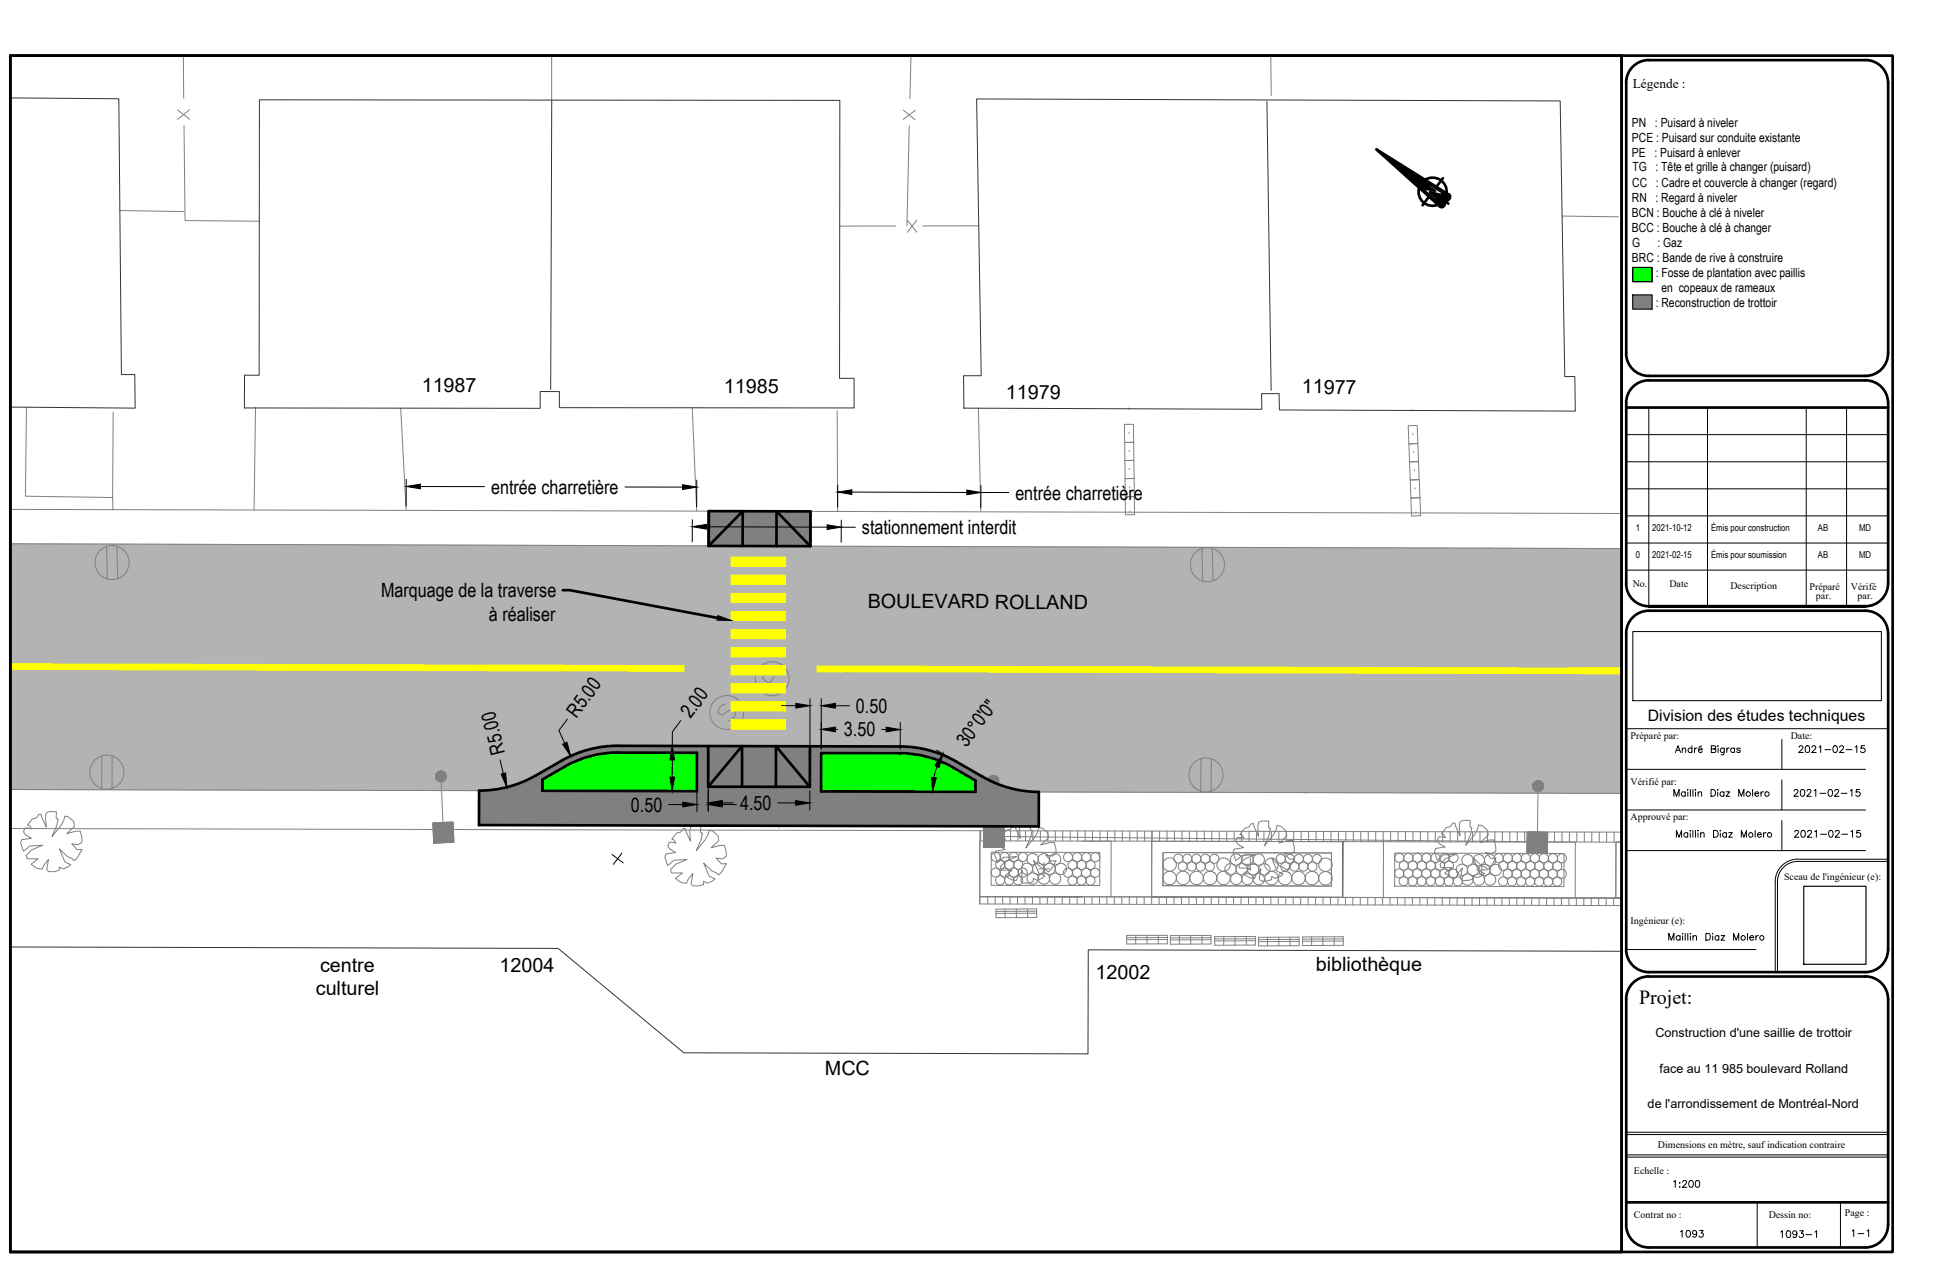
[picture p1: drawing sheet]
<svg xmlns="http://www.w3.org/2000/svg" width="432mm" height="279mm" viewBox="0 0 432 279" stroke-linecap="round" stroke-linejoin="round" font-family="sans-serif">
<defs><g id="words">
<text font-size="7.1" fill="#808080" x="158" y="160.9">S</text>
<text font-size="4.9" x="409.2" y="275.2">1-1</text>
<g font-size="4.4">
<text x="93.4" y="86.8">11987</text>
<text x="160.3" y="87">11985</text>
<text x="222.8" y="88.3">11979</text>
<text x="288.3" y="87.1">11977</text>
<text x="108.7" y="109.3">entrée charretière</text>
<text x="224.8" y="110.6">entrée charretière</text>
<text x="190.9" y="118.3">stationnement interdit</text>
<text x="84.4" y="132.2">Marquage de la traverse</text>
<text x="108.3" y="137.4">à réaliser</text>
<text x="192.2" y="134.5">BOULEVARD ROLLAND</text>
<text x="127.6" y="159.1" transform="rotate(-53 127.6 159.1)">R5.00</text>
<text x="152.9" y="159.3" transform="rotate(-53 152.9 159.3)">2.00</text>
<text x="189.5" y="157.8">0.50</text>
<text x="111.9" y="166.6" transform="rotate(-104 111.9 166.6)">R5.00</text>
<text x="186.9" y="163">3.50</text>
<text x="214" y="165.6" transform="rotate(-53 214 165.6)">30°0'0&quot;</text>
<text x="139.7" y="179.7">0.50</text>
<text x="163.9" y="179.3">4.50</text>
<text x="396.2" y="177.4">2021-02-15</text>
<text x="396.5" y="186.6">2021-02-15</text>
<text x="70.9" y="215.1">centre</text>
<text x="110.6" y="215.1">12004</text>
<text x="291.4" y="214.9">bibliothèque</text>
<text x="69.9" y="220.3">culturel</text>
<text x="242.6" y="216.7">12002</text>
<text x="362.9" y="222.4">Projet:</text>
<text x="182.7" y="238">MCC</text>
<text x="371.1" y="275.2">1093</text>
<text x="393.3" y="275.2">1093-1</text>
</g>
<text font-size="3.5" x="364.9" y="159.7">Division des études techniques</text>
<text font-size="3" x="361.5" y="19.5">Légende :</text>
<g font-size="2.8">
<text x="361.4" y="28.1">PN : Puisard à niveler</text>
<text x="361.4" y="31.5">PCE : Puisard sur conduite existante</text>
<text x="361.4" y="34.8">PE : Puisard à enlever</text>
<text x="361.4" y="41.3">CC : Cadre et couvercle à changer (regard)</text>
<text x="361.5" y="37.9">TG : Tête et grille à changer (puisard)</text>
<text x="361.4" y="44.6">RN : Regard à niveler</text>
<text x="361.4" y="48">BCN : Bouche à clé à niveler</text>
<text x="361.4" y="51.3">BCC : Bouche à clé à changer</text>
<text x="361.4" y="58">BRC : Bande de rive à construire</text>
<text x="361.4" y="54.7">G</text>
<text x="367" y="54.7">: Gaz</text>
<text x="366.6" y="61.3">: Fosse de plantation avec paillis</text>
<text x="367.9" y="64.7">en copeaux de rameaux</text>
<text x="366.6" y="68">: Reconstruction de trottoir</text>
<text x="366.6" y="229.7">Construction d'une saillie de trottoir</text>
<text x="367.5" y="237.5">face au 11 985 boulevard Rolland</text>
<text x="364.8" y="245.4">de l'arrondissement de Montréal-Nord</text>
</g>
<g font-size="2.2">
<text x="361.5" y="129.9">No.</text>
<text x="369.7" y="129.9">Date</text>
<text x="383.2" y="130.5">Description</text>
<text x="400.7" y="130.7">Préparé</text>
<text x="409.9" y="130.7">Vérifé</text>
<text x="402.1" y="132.7">par.</text>
<text x="411.3" y="132.7">par.</text>
<text x="361.1" y="163.7">Préparé par:</text>
<text x="396.5" y="163.7">Date:</text>
<text x="361.1" y="173.9">Vérifié par:</text>
<text x="361.1" y="181.6">Approuvé par:</text>
<text x="395.1" y="194.9">Sceau de l'ingénieur (e):</text>
<text x="361.1" y="204.6">Ingénieur (e):</text>
<text x="367.1" y="254.3">Dimensions en mètre, sauf indication contraire</text>
<text x="361.8" y="259.8">Echelle :</text>
<text x="361.8" y="269.7">Contrat no :</text>
<text x="391.6" y="269.7">Dessin no:</text>
<text x="408.5" y="269.3">Page :</text>
</g>
<g font-size="2.1">
<text x="362.3" y="117.5">1</text>
<text x="365.9" y="117.5">2021-10-12</text>
<text x="378.9" y="117.5">Émis pour construction</text>
<text x="402.5" y="117.5">AB</text>
<text x="411.7" y="117.5">MD</text>
<text x="362.3" y="123.5">0</text>
<text x="365.9" y="123.5">2021-02-15</text>
<text x="378.9" y="123.5">Émis pour soumission</text>
<text x="402.5" y="123.5">AB</text>
<text x="411.7" y="123.5">MD</text>
</g>
</g></defs>
<g fill="#b3b3b3" stroke="#b3b3b3" stroke-width=".22">
<path d="M2.3 120.4l144.6 .4-144.6 30.8z"/>
<path d="M270.8 121.2h18.4l-59.2 54.1z"/>
<path d="M289.2 121.2l40.6 .2-40.8 54.1z"/>
<path d="M2.3 174.8l103.8 .2 40.8-54.2zM2.3 151.6l144.6-30.8-144.6 54z"/>
<path d="M146.9 120.8l-40.8 54.2 42.3-54.2zM148.4 120.8l-40.9 54.2h-1.4z"/>
<path d="M148.4 120.8l-40.9 54.2 42.2-54.2zM149.7 120.8l-40.7 54.1-1.5 .1z"/>
<path d="M149.7 120.8l-40.7 54.1 42-54.1zM151 120.8l-40.6 53.9-1.4 .2z"/>
<path d="M151 120.8l-40.6 53.9 41.8-53.9zM152.2 120.8l-40.4 53.6-1.4 .3z"/>
<path d="M152.2 120.8l-40.4 53.6 41.5-53.6zM153.3 120.8l-40 53.2-1.5 .4z"/>
<path d="M153.3 120.8l-40 53.2 41.1-53.2zM154.4 120.8l-39.8 52.7-1.3 .5z"/>
<path d="M154.4 120.8l-39.8 52.7 40.7-52.7zM155.3 120.8l-39.3 52.2-1.4 .5z"/>
<path d="M155.3 120.8l-39.3 52.2 40.2-52.1zM156.2 120.9l-38.9 51.5-1.3 .6z"/>
<path d="M156.2 120.9l-38.9 51.5 39.6-51.5zM156.9 120.9l-38.3 50.8-1.3 .7z"/>
<path d="M156.9 120.9l-38.3 50.8 41.6-50.8zM160.2 120.9l-35.9 47.5-5.7 3.3z"/>
<path d="M160.2 120.9l-35.9 47.5 36.6-47.5zM160.9 120.9l-35.3 46.8-1.3 .7z"/>
<path d="M160.9 120.9l-35.3 46.8 36.2-46.8zM161.8 120.9l-34.9 46.2-1.3 .6z"/>
<path d="M161.8 120.9l-34.9 46.2 35.8-46.2zM162.7 120.9l-34.4 45.7-1.4 .5z"/>
<path d="M162.7 120.9l-34.4 45.7 35.5-45.7zM163.8 120.9l-34.2 45.3-1.3 .4z"/>
<path d="M163.8 120.9l-34.2 45.3 35.3-45.3zM164.9 120.9l-33.8 44.9-1.5 .4z"/>
<path d="M164.9 120.9l-33.8 44.9 35-44.9zM166.1 120.9l-33.6 44.6-1.4 .3z"/>
<path d="M166.1 120.9l-33.6 44.6 34.9-44.6zM167.4 120.9l-33.5 44.4-1.4 .2z"/>
<path d="M167.4 120.9l-33.5 44.4 34.8-44.4zM168.7 120.9l-33.3 44.3-1.5 .1z"/>
<path d="M168.7 120.9l-33.3 44.3 34.8-44.3zM170.2 120.9l-33.4 44.2-1.4 .1z"/>
<path d="M170.2 120.9l-33.4 44.2 95.8-44zM136.8 165.1l95.8-44-33.3 44.2z"/>
<path d="M199.3 165.3h.2zM232.8 121.1l-33.3 44.2h-.2zM232.6 121.1l-33.3 44.2 33.5-44.2z"/>
<path d="M232.8 121.1l-33.3 44.2 34.6-44.2zM234.1 121.1l-33.3 44.2h-1.3z"/>
<path d="M234.1 121.1l-33.3 44.2 34.9-44.2zM235.7 121.1l-33.5 44.3-1.4-.1z"/>
<path d="M235.7 121.1l-33.5 44.3 35.1-44.3zM237.3 121.1l-33.6 44.6-1.5-.3z"/>
<path d="M237.3 121.1l-33.6 44.6 35.2-44.6zM238.9 121.1l-33.8 44.8-1.4-.2z"/>
<path d="M238.9 121.1l-33.8 44.8 35.5-44.8zM240.6 121.1l-34.1 45.2-1.4-.4z"/>
<path d="M240.6 121.1l-34.1 45.2 35.8-45.2zM242.3 121.1l-34.4 45.7-1.4-.5z"/>
<path d="M242.3 121.1l-34.4 45.7 36.2-45.7zM244.1 121.1l-34.9 46.2-1.3-.5z"/>
<path d="M244.1 121.1l-34.9 46.2 36.7-46.2zM245.9 121.1l-35.4 46.9-1.3-.7z"/>
<path d="M245.9 121.1l-35.4 46.9 37.2-46.9zM247.7 121.1l-35.9 47.6-1.3-.7z"/>
<path d="M247.7 121.1l-35.9 47.6 44-47.5zM255.8 121.2l-38.2 50.8-5.8-3.3z"/>
<path d="M255.8 121.2l-38.2 50.8 40-50.8zM257.6 121.2l-38.8 51.5-1.2-.7z"/>
<path d="M257.6 121.2l-38.8 51.5 40.6-51.5zM259.4 121.2l-39.3 52.1-1.3-.6z"/>
<path d="M259.4 121.2l-39.3 52.1 41.1-52.1zM261.2 121.2l-39.7 52.6-1.4-.5z"/>
<path d="M261.2 121.2l-39.7 52.6 41.4-52.6zM262.9 121.2l-40 53.1-1.4-.5z"/>
<path d="M262.9 121.2l-40 53.1 41.7-53.1zM264.6 121.2l-40.3 53.4-1.4-.3z"/>
<path d="M264.6 121.2l-40.3 53.4 41.9-53.4zM266.2 121.2l-40.5 53.7-1.4-.3z"/>
<path d="M266.2 121.2l-40.5 53.7 42.1-53.7zM267.8 121.2l-40.7 54-1.4-.3z"/>
<path d="M267.8 121.2l-40.7 54 42.2-54zM269.3 121.2l-40.7 54.1-1.5-.1z"/>
<path d="M269.3 121.2l-40.7 54.1 42.2-54.1zM270.8 121.2l-40.8 54.1h-1.4z"/>
<path d="M230 175.3l18.4 .1 40.8-54.2zM289.2 121.2l-.2 54.3-40.6-.1z"/>
<path d="M289 175.5l70.1-20v20.1zM329.8 121.4l-40.8 54.1 70.1-20zM329.8 121.4l29.3 .1v34z"/>
</g>
<g fill="#808080" stroke="#808080" stroke-width=".22">
<path d="M106.1 175h1.4l-1.4 1.9z"/>
<path d="M156.8 165.2h5l-5 6.6z"/>
<path d="M228.6 175.3h1.4l-7.2 7.6z"/>
<path d="M157 113.2h5.7l-5.8 7.7z"/>
<path d="M162.7 113.2h16.8l-22.6 7.7z"/>
<path d="M107.5 175l-1.4 1.9 2.9-2zM106.1 176.9l2.9-2-2.9 3.9z"/>
<path d="M109 174.9l-2.9 3.9 4.3-4.1zM106.1 178.8l4.3-4.1-4.3 5.7z"/>
<path d="M110.4 174.7l-4.3 5.7 5.7-6zM111.8 174.4l-5.7 7.7v-1.7z"/>
<path d="M111.8 174.4l-5.7 7.7 6.3-7.9zM112.4 174.2l-6.3 8.5v-.6z"/>
<path d="M112.4 174.2l-6.3 8.5 7.2-8.7zM113.3 174l-6.6 8.7h-.6z"/>
<path d="M113.3 174l-6.6 8.7 7.9-9.2zM114.6 173.5l-6.8 9.2h-1.1z"/>
<path d="M114.6 173.5l-6.8 9.2 8.2-9.7zM116 173l-7.3 9.7h-.9z"/>
<path d="M116 173l-7.3 9.7 8.6-10.3zM117.3 172.4l-7.7 10.3h-.9z"/>
<path d="M117.3 172.4l-7.7 10.3 9-11zM118.6 171.7l-8.3 11h-.7z"/>
<path d="M118.6 171.7l-8.3 11 12.1-13.2zM122.4 169.5l-9.9 13.2h-2.2z"/>
<path d="M122.4 169.5l-2.3 3.1 4.1-4.1zM120.1 172.6l4.1-4.1-2.3 3z"/>
<path d="M120.1 172.6l-7.6 10.1 7.6-8.8zM120.1 173.9l-6.6 8.8h-1z"/>
<path d="M124.2 168.5l-2.3 3 3.5-3.6zM125.4 167.9l-2.3 2.9-1.2 .7z"/>
<path d="M120.1 173.9l-6.6 8.8 6.6-7.6zM120.1 175.1l-5.7 7.6h-.9z"/>
<path d="M125.4 167.9l-2.3 2.9 3.5-3.5zM126.6 167.3l-2.1 2.8-1.4 .7z"/>
<path d="M126.6 167.3l-2.1 2.8 2.6-3zM127.1 167.1l-2 2.6-.6 .4z"/>
<path d="M127.1 167.1l-2 2.6 2.7-2.9zM127.8 166.8l-1.9 2.5-.8 .4z"/>
<path d="M127.8 166.8l-1.9 2.5 2.2-2.6zM128.1 166.7l-1.8 2.4-.4 .2z"/>
<path d="M128.1 166.7l-1.8 2.4 2.8-2.8zM129.1 166.3l-1.7 2.3-1.1 .5z"/>
<path d="M129.1 166.3l-1.7 2.3 1.8-2.3zM129.2 166.3l-1.8 2.3z"/>
<path d="M129.2 166.3l-1.6 2.2 2.7-2.5zM127.6 168.5l2.7-2.5-1.5 2z"/>
<path d="M130.3 166l-1.5 2zM130.4 165.9l-1.6 2.1z"/>
<path d="M130.4 165.9l-1.6 2.1 2.8-2.3zM128.8 168l2.8-2.3-1.5 1.9z"/>
<path d="M131.6 165.7l-1.5 1.9zM131.6 165.7l-1.5 1.9z"/>
<path d="M131.6 165.7l-1.4 1.9 2.6-2.2zM130.2 167.6l2.6-2.2-1.4 1.8z"/>
<path d="M132.8 165.4l-1.4 1.8zM132.9 165.4l-1.5 1.8z"/>
<path d="M132.9 165.4l-1.3 1.8 2.4-1.9zM131.6 167.2l2.4-1.9-1.2 1.7z"/>
<path d="M134 165.3l-1.2 1.7 1.4-1.8zM134.2 165.2l-1.3 1.7-.1 .1z"/>
<path d="M134.2 165.2l-1.3 1.7 2.4-1.7zM132.9 166.9l2.4-1.7-1.2 1.6z"/>
<path d="M135.3 165.2l-1.2 1.6 1.4-1.7zM135.5 165.1l-1.2 1.7h-.2z"/>
<path d="M135.5 165.1l-1.2 1.7 2.3-1.7zM134.3 166.8l2.3-1.7-1.1 1.5z"/>
<path d="M136.6 165.1l-1.1 1.5 1.3-1.5zM136.8 165.1l-1.1 1.5h-.2z"/>
<path d="M136.8 165.1l-1.1 1.5 2.2-1.5zM135.7 166.6l2.2-1.5-1.1 1.5z"/>
<path d="M137.9 165.1l-1.1 1.5 18.6-1.4zM136.8 166.6l18.6-1.4-1.1 1.5z"/>
<path d="M155.4 165.2l-1.1 1.5 2.5-1.5zM154.3 166.7l2.5-1.5-2.5 3.3z"/>
<path d="M156.8 165.2l-2.5 3.3 2.5 3.3zM154.3 168.5l2.5 3.3-2.5 3.4z"/>
<path d="M120.1 175.1l-5.7 7.6 39.9-7.5zM114.4 182.7l39.9-7.5-5.7 7.6z"/>
<path d="M161.8 165.2l-5 6.6 6.8-6.6zM156.8 171.8l6.8-6.6-6.8 9z"/>
<path d="M156.8 171.8l-8.2 11 8.2-8.6zM156.8 174.2l-6.5 8.6h-1.7z"/>
<path d="M163.6 165.2l-6.8 9 7.5-9zM164.3 165.2l-6.8 9h-.7z"/>
<path d="M164.3 165.2h6.8zM164.3 165.2h6.8l-6.8 9z"/>
<path d="M157.5 174.2h6.8zM164.3 165.2v9h-6.8z"/>
<path d="M156.8 174.2l-6.5 8.6 14-8.6zM150.3 182.8l14-8.6-6.5 8.6z"/>
<path d="M171.1 165.2l-6.8 9 7.5-9zM171.8 165.2l-6.7 9h-.8z"/>
<path d="M165.1 174.2h6.7zM171.8 165.2v9h-6.7z"/>
<path d="M171.8 165.2l3.6 4.3zM171.8 165.2l3.6 4.3-3.6 4.7z"/>
<path d="M164.3 174.2l-6.5 8.6 14-8.6zM157.8 182.8l14-8.6-6.5 8.6z"/>
<path d="M171.8 165.2h7.5zM171.8 165.2h7.5l-3.5 4.7z"/>
<path d="M179.3 165.2l-3.5 4.7 3.5-3.2zM175.8 169.9l3.5-3.2-2.9 3.9z"/>
<path d="M179.3 165.2h1.2zM179.3 165.2h1.2l-1.2 1.5z"/>
<path d="M180.5 165.2l-1.2 1.5 3.7-1.5zM179.3 166.7l3.7-1.5-3.7 4.9z"/>
<path d="M183 165.2l-1.2 1.5 4.3-1.5zM181.8 166.7l4.3-1.5-1.2 1.5z"/>
<path d="M181.8 166.7l-2.5 3.4 2.5 .8zM179.3 170.1l2.5 .8-2.5 3.3z"/>
<path d="M175.4 169.5l-3.6 4.7h7.5zM171.8 174.2h7.5zM176.4 170.6l2.9 3.6zM179.3 166.7v7.5l-2.9-3.6z"/>
<path d="M171.8 174.2l-6.5 8.6 14-8.6zM165.3 182.8l14-8.6-6.5 8.6z"/>
<path d="M181.8 170.9l-9 11.9 9-7.6zM172.8 182.8l9-7.6-5.7 7.6z"/>
<path d="M186.1 165.2l-1.2 1.5 14.6-1.4zM184.9 166.7l14.6-1.4-1.1 1.5z"/>
<path d="M199.5 165.3l-1.1 1.5 2-1.5zM198.4 166.8l2-1.5-1.1 1.5z"/>
<path d="M200.4 165.3l-1.1 1.5 1.6-1.5zM199.3 166.8l1.6-1.5-1.1 1.5z"/>
<path d="M200.9 165.3l-1.1 1.5 2-1.4zM199.8 166.8l2-1.4-1.1 1.4z"/>
<path d="M201.8 165.4l-1.1 1.4 1.7-1.3zM200.7 166.8l1.7-1.3-1.1 1.4z"/>
<path d="M202.4 165.5l-1.1 1.4 1.8-1.3zM201.3 166.9l1.8-1.3-1 1.3z"/>
<path d="M203.1 165.6l-1 1.3 1.7-1.2zM202.1 166.9l1.7-1.2-1 1.3z"/>
<path d="M203.8 165.7l-1 1.3 1.6-1.2zM202.8 167l1.6-1.2-1 1.3z"/>
<path d="M204.4 165.8l-1 1.3 1.8-1.1zM203.4 167.1l1.8-1.1-1 1.3z"/>
<path d="M205.2 166l-1 1.3 1.5-1.2zM204.2 167.3l1.5-1.2-1 1.3z"/>
<path d="M205.7 166.1l-1 1.3 1.9-1.1zM204.7 167.4l1.9-1.1-1 1.3z"/>
<path d="M206.6 166.3l-1 1.3 1.4-1.1zM205.6 167.6l1.4-1.1-.9 1.3z"/>
<path d="M207 166.5l-.9 1.3 1.8-1zM206.1 167.8l1.8-1-.9 1.3z"/>
<path d="M207.9 166.8l-.9 1.3 1.3-1.1zM207 168.1l1.3-1.1-.9 1.2z"/>
<path d="M208.3 167l-.9 1.2 1.9-.9zM207.4 168.2l1.9-.9-1 1.3z"/>
<path d="M209.3 167.3l-1 1.3 1.3-1.1zM208.3 168.6l1.3-1.1-1 1.2z"/>
<path d="M209.6 167.5l-1 1.2 2-.7zM208.6 168.7l2-.7-.9 1.2z"/>
<path d="M210.6 168l-.9 1.2 1.1-1.1zM209.7 169.2l1.1-1.1-.9 1.2z"/>
<path d="M210.8 168.1l-.9 1.2 1.9-.6zM209.9 169.3l1.9-.6-.9 1.2z"/>
<path d="M211.8 168.7l-.9 1.2 1.1-1.2zM212 168.7l-.9 1.2h-.2z"/>
<path d="M212 168.7l-.9 1.2 5.8 1.7zM211.1 169.9l5.8 1.7-.9 1.2z"/>
<path d="M216.9 171.6l-.9 1.2 1.6-.8zM216 172.8l1.6-.8-1.6 2z"/>
<path d="M181.8 175.2l-5.7 7.6 38.9-7.5zM176.1 182.8l38.9-7.5-5.7 7.6z"/>
<path d="M217.6 172l-1.6 2 2.2-1.7zM216 174l2.2-1.7-2.2 3z"/>
<path d="M215 175.3l-5.7 7.6 6.7-7.6zM216 175.3l-5.7 7.6h-1z"/>
<path d="M218.2 172.3l-7.9 10.6 8.5-10.2zM218.8 172.7l-7.7 10.2h-.8z"/>
<path d="M218.8 172.7l-7.7 10.2 9-9.6zM220.1 173.3l-7.2 9.6h-1.8z"/>
<path d="M220.1 173.3l-7.2 9.6 8.6-9.1zM221.5 173.8l-6.9 9.1h-1.7z"/>
<path d="M221.5 173.8l-6.9 9.1 8.3-8.6zM222.9 174.3l-6.6 8.6h-1.7z"/>
<path d="M222.9 174.3l-6.6 8.6 8-8.3zM224.3 174.6l-6.3 8.3h-1.7z"/>
<path d="M224.3 174.6l-6.3 8.3 7.7-8zM225.7 174.9l-6 8h-1.7z"/>
<path d="M225.7 174.9l-6 8 7.4-7.7zM227.1 175.2l-5.8 7.7h-1.6z"/>
<path d="M227.1 175.2l-5.8 7.7 7.3-7.6zM228.6 175.3l-5.8 7.6h-1.5z"/>
<path d="M230 175.3l-7.2 7.6h1.5zM230 175.3v7.7l-5.7-.1z"/>
<path d="M156.9 120.9h16.8l5.8-7.7zM179.5 113.2l-.1 7.7h-5.7z"/>
</g>
<g fill="#0f0" stroke="#0f0" stroke-width=".22">
<path d="M120.1 172.6l3.3-1.9-3.3 4.4z"/>
<path d="M136.8 166.6l17.5 .1-23.9 8.4z"/>
<path d="M181.8 166.7h6.4l-6.4 8.5z"/>
<path d="M211.1 169.9l4.9 2.9-8.9 2.5z"/>
<path d="M123.4 170.7l-3.3 4.4 4.9-5.3zM125 169.8l-4 5.3h-.9z"/>
<path d="M125 169.8l-4 5.3 5.2-6zM126.2 169.1l-4.5 6h-.7z"/>
<path d="M126.2 169.1l-4.5 6 5.7-6.5zM127.4 168.6l-4.9 6.5h-.8z"/>
<path d="M127.4 168.6l-4.9 6.5 6.2-7.1zM128.7 168l-5.3 7.1h-.9z"/>
<path d="M128.7 168l-5.3 7.1 6.6-7.5zM130 167.6l-5.6 7.5h-1z"/>
<path d="M130 167.6l-5.6 7.5 7-7.9zM131.4 167.2l-5.9 7.9h-1.1z"/>
<path d="M131.4 167.2l-5.9 7.9 7.2-8.1zM132.7 167l-6.1 8.1h-1.1z"/>
<path d="M132.7 167l-6.1 8.1 7.5-8.3zM134.1 166.8l-6.3 8.3h-1.2z"/>
<path d="M134.1 166.8l-6.3 8.3 7.6-8.5zM135.4 166.6l-6.3 8.5h-1.3z"/>
<path d="M135.4 166.6l-6.3 8.5 7.7-8.5zM136.8 166.6l-6.4 8.5h-1.3z"/>
<path d="M130.4 175.1h17.5l6.4-8.4zM154.3 166.7v8.5l-6.4-.1z"/>
<path d="M188.2 166.7l-6.4 8.5 17.5-8.4zM181.8 175.2l17.5-8.4-6.4 8.5z"/>
<path d="M199.3 166.8l-6.4 8.5 7.8-8.5zM200.7 166.8l-6.4 8.5h-1.4z"/>
<path d="M200.7 166.8l-6.4 8.5 7.8-8.4zM202.1 166.9l-6.3 8.4h-1.5z"/>
<path d="M202.1 166.9l-6.3 8.4 7.6-8.2zM203.4 167.1l-6.1 8.2h-1.5z"/>
<path d="M203.4 167.1l-6.1 8.2 7.4-7.9zM204.7 167.4l-5.9 7.9h-1.5z"/>
<path d="M204.7 167.4l-5.9 7.9 7.3-7.5zM206.1 167.8l-5.7 7.5h-1.6z"/>
<path d="M206.1 167.8l-5.7 7.5 7-7.1zM207.4 168.2l-5.4 7.1h-1.6z"/>
<path d="M207.4 168.2l-5.4 7.1 6.6-6.6zM202 175.3l6.6-6.6-4.9 6.6z"/>
<path d="M208.6 168.7l-4.9 6.6 6.2-6zM203.7 175.3l6.2-6-4.5 6z"/>
<path d="M209.9 169.3l-4.5 6 5.7-5.4zM205.4 175.3l5.7-5.4-4 5.4z"/>
<path d="M207.1 175.3h7l1.9-2.5zM216 172.8v2.5h-1.9z"/>
</g>
<!-- layer: PAVAGE-BORD -->
<path d="M2.3 120.4l356.8 1.1M2.3 174.8l356.8 .8" fill="none" stroke="#808080" stroke-width=".22"/>
<!-- layer: TROTTOIR-BORDURE -->
<path d="M2.3 112.8l356.8 .9M2.3 183.4l356.8 .8" fill="none" stroke="#808080" stroke-width=".22"/>
<!-- layer: NORD -->
<path d="M304.8 33.1l16 10 .3 .3-.1 .5-.8 .8-.5 .9-.3 .3-.4-.1zM315.6 39.8a3.1 3.1 0 0 1 3.3 0 3.1 3.1 0 0 1 1.4 3M319.5 39.5l-1.4 1.9M314.2 41.6a3.1 3.1 0 0 0 .9 3.2 3.1 3.1 0 0 0 3.3 .5M316.4 43.5l-1.4 1.9M316.5 40.8l3.1 1.9-.3 .5-2.6-.6 1.8 1.6-.4 .4-2.7-2.4 .4-.4 1.8 .4-1.4-.9zM320.3 44.7l.4 .4" fill="none" stroke="#000" stroke-width=".59"/>
<g fill="#000" stroke="#000" stroke-width=".22">
<path d="M304.8 33.1l11.9 7.4-1.5 2zM316.2 41.3l1 .6-1.4-.1zM316.7 42.6l.6 .1-.2 .2zM319.8 45.6l-.1 .1zM321.1 43.8l-.3 .3z"/>
<path d="M315.4 42.2l-.2 .3 2.9 2.1zM315.2 42.5l2.9 2.1-.2 .3z"/>
<path d="M315.8 41.8l1.3 .3 .1-.2zM317.2 41.9l.4 .3-.5-.1z"/>
<path d="M316.5 40.8l-1.1 1.4zM316.2 41.3l-.8 .9z"/>
<path d="M316.7 40.5l-.2 .3 3.3 1.6zM316.5 40.8l3.3 1.6-.2 .3z"/>
<path d="M317.3 42.7l-.2 .2 2.1 .3zM317.1 42.9l2.1 .3-.7 1z"/>
<path d="M318.5 44.2l-.6 .7zM318.5 44.2l-.5 .7z"/>
<path d="M319.2 43.2l-.7 1zM319.3 43.2l-.8 1z"/>
<path d="M319.8 42.4l-.2 .3zM319.6 42.7l.2-.2-.5 .7z"/>
<path d="M319.8 42.5l-1.8 2.4 2.8-1.8zM318 44.9l2.8-1.8-2 2.6z"/>
<path d="M319.8 45.4l-.2 .4zM319.8 45.5l-.2 .3z"/>
<path d="M319.8 45.5l-.2 .2zM319.6 45.7l.2-.1z"/>
<path d="M319.9 45.2l-.4 .6zM319.8 45.4l-.3 .4z"/>
<path d="M320 45.1l-.6 .7zM319.9 45.2l-.5 .6z"/>
<path d="M320.3 44.7l-.9 1.1zM320 45.1l-.6 .7z"/>
<path d="M320.8 43.1l-2 2.6 2.1-2.5zM320.9 43.2l-2 2.6-.1-.1z"/>
<path d="M321 43.9l-.2 .2zM321 43.9l-.1 .1z"/>
<path d="M320.9 43.2l-2 2.6 2.1-2.6zM321 43.2l-2.1 2.6z"/>
<path d="M321 43.2l-2 2.6zM321 43.3l-1.8 2.6-.2-.1z"/>
<path d="M321 43.3l-1.8 2.6zM321.1 43.5l-1.9 2.4z"/>
<path d="M321.1 43.8l-.3 .3zM321.1 43.8l-.3 .3z"/>
<path d="M321.1 43.5l-1.8 2.4zM321.1 43.6l-1.8 2.3zM321.1 43.6l-1.7 2.2zM321.1 43.6l-1.7 2.2z"/>
<path d="M321.1 43.6l-.8 1.1zM321.1 43.6l-.8 1.1z"/>
<path d="M321.1 43.6l-.6 .8zM321.1 43.7l-.6 .7z"/>
<path d="M321.1 43.7l-.4 .6zM321.1 43.8l-.4 .5z"/>
</g>
<!-- layer: ECLAIRAGE -->
<g fill="none" stroke="#808080" stroke-width=".22">
<path d="M96.6 171.2l.1 1.5M96.9 171l.1 1.9M97 170.9l.1 2.1M97.1 170.8l.1 2.2M97.1 170.8h1l.1 2.2M97.2 170.8l.1 2.3M97.3 170.7l.2 2.4h.5M97.5 170.7l.1 2.4M97.6 170.7l.7 15.9M97.7 170.7l.1 2.4M97.8 170.7l.1 2.4M97.9 170.7l.1 2.3"/>
<path d="M98.2 170.8l.1 2.1M98.3 172.9l-1.2 .1M98.3 170.9h-1.4M98.3 170.9l.1 1.9-1.5 .1M98.5 172.7l-.1-1.7-1.6 .1v1.7M98.6 172.7h-1.8M98.6 171.1l-1.9 .1M98.6 171.1v1.5h-1.9M98.6 171.2l-2 .1M98.7 172.4l-2.1 .1M98.7 172.4v-1.1l-2.2 .1 .1 1.1M98.8 172.3l-2.3 .1"/>
<path d="M98.8 171.5l-2.3 .1M98.8 171.6l-2.3 .1M98.8 172.2l-2.3 .1M98.8 171.8l-2.4 .1M98.8 172.1l-2.3 .1M98.8 171.7l-2.4 .1M98.8 171.9l-2.3 .1M219 172.1v1.5M219.2 173.8h1.5M219.2 171.9l.1 1.9M219.3 171.9h1.4v1.9M219.4 171.8v2.1"/>
<path d="M219.6 171.7v2.3M219.7 171.7l.1 2.4M219.7 174h.6M219.9 171.7v2.4M220 171.7l.1 15.9M220.1 171.7v2.4M220.2 171.7v2.3M220.3 171.7v2.3M220.4 171.7l-.9 .1v2.2M220.5 171.8v2.2M220.6 171.8v2.1h-1.2M220.8 173.7v-1.7h-1.7v1.7"/>
<path d="M220.9 173.7h-1.8M220.9 172.1h-1.9M220.9 172.1v1.5M221 173.5l-2 .1M221 172.2l-2.1 .1M221 173.4h-2.1M221.1 173.4v-1.1l-2.2 .1v1M221.1 173.3h-2.2M221.1 172.5h-2.3M221.1 173.2h-2.3M221.1 172.6h-2.3M221.2 172.8h-2.4"/>
<path d="M221.2 173h-2.4M221.2 173.1h-2.4M221.2 172.7h-2.4M339.4 174h2.4M339.4 174.1l2.4 .1M339.4 174.2l2.4 .1M339.4 173.9h2.4M339.4 174.4h2.3M339.4 173.8h2.4M339.5 174.5h2.2M339.5 173.7h2.2M339.5 174.6v-1.1h2.2v1.1"/>
<path d="M339.5 174.6h2.2M339.6 173.4h2M339.6 173.3v1.5M339.7 173.3l1.9 .1-.1 1.4-1.9-.1M339.7 174.9h1.8M339.9 173.1v1.9h1.4M339.9 173.1h1.4M340 173v2.1M340.1 175.2v-2.3l1 .1v2.2M340.3 172.9l-.1 2.3M340.3 175.2h.5M340.4 172.9l-.1 2.3"/>
<path d="M340.5 172.8v2.4M340.6 172.8l-.2 15.9M340.7 172.9v2.3M340.8 172.9v2.3M341 172.9l-.1 2.3M341.2 173v2.1h-1.2M341.3 173.1v1.9M341.4 173.2v1.7M341.4 173.2h-1.6l-.1 1.7M95.8 182.2l4.5-.2 .2 4.5-4.5 .2zM95.9 182.2l.2 4.5M96 182.2l.2 4.5"/>
<path d="M96.2 182.2l.2 4.5M96.3 182.2l.2 4.5M96.4 182.2l.2 4.4M96.5 182.2l.2 4.4M96.6 182.2l.2 4.4M96.8 182.1l.2 4.5M96.9 182.1l.2 4.5M97 182.1l.2 4.5M97.1 182.1l.2 4.5M97.2 182.1l.2 4.5M97.4 182.1l.2 4.5M97.5 182.1l.2 4.5"/>
<path d="M97.6 182.1l.2 4.5M97.7 182.1l.2 4.5M97.8 182.1l.2 4.5M98 182.1l.1 4.5M98.2 182.1l.2 4.5M98.3 182.1l.2 4.5M98.4 182.1l.2 4.5M98.6 182.1l.2 4.5M98.7 182.1l.2 4.5M98.8 182.1l.2 4.4M98.9 182.1l.2 4.4M99 182.1l.2 4.4"/>
<path d="M99.2 182l.2 4.5M99.3 182l.2 4.5M99.4 182l.2 4.5M99.5 182l.2 4.5M99.6 182l.2 4.5M99.8 182l.1 4.5M99.9 182l.2 4.5M100 182l.2 4.5M100.1 182l.2 4.5M100.2 182l.2 4.5M100.3 182.2l-4.5 .2M100.3 182.1l-4.5 .2"/>
<path d="M100.4 182.7l-4.5 .2M100.4 182.6l-4.5 .2M100.4 182.4l-4.6 .2M100.4 182.3l-4.6 .2M100.4 183.2l-4.5 .1M100.4 183l-4.5 .2M100.4 182.9l-4.5 .2M100.4 182.8l-4.5 .2M100.4 183.6l-4.5 .2M100.4 183.5l-4.5 .2M100.4 183.4l-4.5 .2M100.4 183.3l-4.5 .2"/>
<path d="M100.4 184.1l-4.5 .2M100.4 184l-4.5 .2M100.4 183.9l-4.5 .2M100.4 183.8l-4.5 .2M100.4 184.6l-4.5 .2M100.4 184.5l-4.5 .2M100.4 184.4l-4.5 .2M100.4 184.2l-4.5 .2M100.5 185.1l-4.5 .2M100.5 185l-4.5 .1M100.5 184.8l-4.6 .2M100.5 184.7l-4.6 .2"/>
<path d="M100.5 185.5l-4.5 .3M100.5 185.4l-4.5 .2M100.5 185.3l-4.5 .2M100.5 185.2l-4.5 .2M100.5 186l-4.5 .2M100.5 185.9l-4.5 .2M100.5 185.8l-4.5 .2M100.5 185.7l-4.5 .2M100.5 186.4l-4.5 .2M100.5 186.3l-4.5 .2M100.5 186.2l-4.5 .2M217.8 183.1l4.5-.1 .1 4.6h-4.6z"/>
<path d="M217.9 183.1v4.5M218 183.1l.1 4.5M218.1 183.1l.1 4.5M218.3 183.1v4.5M218.4 183.1v4.5M218.5 183.1v4.5M218.6 183.1l.1 4.5M218.7 183.1l.1 4.5M218.9 183.1v4.5M219 183.1v4.5M219.1 183.1v4.5M219.2 183.1l.1 4.5"/>
<path d="M219.4 183.1v4.5M219.5 183.1v4.5M219.6 183.1v4.5M219.7 183.1v4.5M219.8 183.1l.1 4.5M219.9 183.1l.1 4.5M220.2 183.1v4.5M220.3 183.1v4.5M220.4 183.1l.1 4.5M220.5 183.1l.1 4.5M220.7 183.1v4.5M220.8 183.1v4.5"/>
<path d="M220.9 183v4.6M221 183l.1 4.6M221.1 183l.1 4.6M221.3 183v4.6M221.4 183v4.6M221.5 183v4.6M221.6 183l.1 4.6M221.7 183l.1 4.6M221.9 183v4.6M222 183v4.6M222.1 183v4.6M222.2 183l.1 4.6"/>
<path d="M222.3 184.7h-4.5M222.3 184.6h-4.5M222.3 184.5h-4.5M222.3 184.3l-4.5 .1M222.3 184.2l-4.5 .1M222.3 184.1h-4.5M222.3 184h-4.5M222.3 183.9h-4.5M222.3 183.7l-4.5 .1M222.3 183.6l-4.5 .1M222.3 183.5h-4.5M222.3 183.4h-4.5"/>
<path d="M222.3 183.3h-4.5M222.3 183.1l-4.5 .1M222.3 187.5h-4.5M222.3 187.3l-4.5 .1M222.3 187.2l-4.5 .1M222.3 187.1h-4.5M222.3 187h-4.5M222.3 186.9h-4.5M222.3 186.7l-4.5 .1M222.3 186.6h-4.5M222.3 186.5h-4.5M222.3 186.4h-4.5"/>
<path d="M222.3 186.3h-4.5M222.3 186.1l-4.5 .1M222.3 186l-4.5 .1M222.3 185.9h-4.5M222.3 185.8h-4.5M222.3 185.7h-4.5M222.3 185.5l-4.5 .1M222.3 185.4l-4.5 .1M222.3 185.3h-4.5M222.3 185.2h-4.5M222.3 185.1h-4.5M222.3 184.9l-4.5 .1"/>
<path d="M222.3 184.8h-4.5M338.1 188.6l4.5 .1M338.1 188.5l4.5 .1M338.1 188.4h4.5M338.1 188.3h4.5M338.2 188.2h4.4M338.2 188l4.4 .1M338.2 187.9l4.4 .1M338.2 187.8l4.4 .1M338.2 187.7h4.4M338.2 187.6h4.5M338.2 187.4l4.5 .1"/>
<path d="M338.2 187.3l4.5 .1M338.2 187.2h4.5M338.2 187.1h4.5M338.2 186.9l4.5 .1M338.2 186.8l4.5 .1M338.2 186.7l4.5 .1M338.2 186.6h4.5M338.2 186.5h4.5M338.2 186.4h4.5M338.2 186.2l4.5 .1M338.2 186.1l4.5 .1M338.2 186l4.5 .1"/>
<path d="M338.2 185.9h4.5M338.2 185.8h4.5M338.2 185.6l4.5 .1M338.2 185.5l4.5 .1M338.2 185.4h4.5M338.2 185.3h4.5M338.2 185.1l4.5 .1M338.2 184.2l4.5 .1-.1 4.5-4.5-.1zM338.2 185l4.5 .1M338.2 184.9l4.5 .1M338.2 184.8h4.5M338.2 184.7h4.5"/>
<path d="M338.2 184.6h4.5M338.2 184.4l4.5 .1M338.2 184.3l4.5 .1M338.3 184.2l-.1 4.5M338.4 184.2l-.1 4.5M338.5 184.2v4.5M338.6 184.2v4.5M338.8 184.2l-.1 4.5M338.9 184.2l-.1 4.5M339 184.2l-.1 4.5M339.1 184.2v4.5M339.3 184.2l-.1 4.5"/>
<path d="M339.4 184.2l-.1 4.5M339.5 184.2l-.1 4.5M339.6 184.2v4.5M339.7 184.2v4.5M339.9 184.2l-.1 4.5M340 184.2l-.1 4.5M340.1 184.2l-.1 4.5M340.2 184.3l-.1 4.4M340.3 184.3v4.4M340.6 184.3l-.1 4.4M340.7 184.3l-.1 4.4M340.8 184.3l-.1 4.5"/>
<path d="M340.9 184.3v4.5M341.1 184.3l-.1 4.5M341.2 184.3l-.1 4.5M341.3 184.3l-.1 4.5M341.4 184.3v4.5M341.5 184.3v4.5M341.7 184.3l-.1 4.5M341.8 184.3l-.1 4.5M341.9 184.3l-.1 4.5M342 184.3l-.1 4.5M342.1 184.3v4.5M342.2 184.3v4.5"/>
<path d="M342.4 184.3l-.1 4.5M342.5 184.3l-.1 4.5M342.6 184.3v4.5"/>
<circle cx="97.6" cy="171.9" r="1.2"/>
<circle cx="220" cy="172.9" r="1.2"/>
<circle cx="340.6" cy="174" r="1.2"/>
</g>
<!-- layer: EGOUT-PLUVIAL -->
<g fill="none" stroke="#808080" stroke-width=".22">
<path d="M170.3 151.3l1-1.2 .2-.6a1 1 0 0 0-.7-.9 1 1 0 0 0-1.1 .3l-.9 1.3 2.9 2.2"/>
<circle cx="171" cy="150.3" r="3.8"/>
</g>
<!-- layer: PUISARD-TB84 -->
<g fill="none" stroke="#808080" stroke-width=".22">
<path d="M23.6 121l.2 7.2M25.9 120.9l.2 7.2M266.1 121.4l.2 7.3M268.4 121.4l.2 7.2M22.6 167.3l-.1 7.3M24.8 167.3v7.3M265.9 168v7.2M268.2 168v7.2"/>
<circle cx="24.8" cy="124.6" r="3.8"/>
<circle cx="267.4" cy="125" r="3.8"/>
<circle cx="23.7" cy="171" r="3.8"/>
<circle cx="267" cy="171.6" r="3.8"/>
</g>
<!-- layer: ARBRE -->
<path d="M7.2 181.3l.8-.2 .6-.8h.5l.1 .7 1 2.1-.1-2.2 .1-.9 .8-.3h1.5l-.1 1.4 .4 .3-.2 1.5-1.1 2.3 2-2.5 .7-1.2 .2-.8 .8 .2 1.1 1 .2 1.1-1.7 1.6 1.9-.6h1.1l.3 1.4 .1 1.1-.9 .5-1.4-.2 1.2 1.3 1.1-.1-1.1 1.9-.6 .6-.6-.4-.9-.4-1.8-1.7 1.2 2.8 1.3 .6-.6 .5-1.1 .5-.9-.4v.7l-1 .3h-1.3l-.4-.5 .3-2.3-1 1.3-.3 .9-1.2-.1-1.3-1 1.5-1.2h-2.4l-.2-.7 1.2-1.2 2.5-1.1-3 .2-1.3 1.1-.6-1.7 .2-.8 2.1-.3-1.2-.7-.5-.7 .3-.9 1.5 .2-.4-.7-.5-.1zM149.8 184.4l.9-.2 .6-.7 .5-.1 .1 .7 1 2.1-.2-2.2 .2-.9 .8-.3h1.4v1.4l.4 .3-.3 1.5-1 2.4 2-2.5 .6-1.2 .2-.9 .8 .2 1.2 1 .2 1.1-1.8 1.6 2-.5h1l.4 1.4v1l-.8 .6-1.4-.2 1.1 1.3 1.1-.1-1 1.8-.7 .7-.5-.5-1-.4-1.8-1.7 1.2 2.9 1.3 .6-.5 .5-1.1 .5-.9-.5v.7l-1.1 .3h-1.2l-.5-.4 .4-2.3-1 1.3-.4 .9-1.1-.2-1.4-.9 1.6-1.2h-2.4l-.2-.8 1.2-1.2 2.4-1-2.9 .2-1.4 1.1-.6-1.8 .3-.7 2.1-.4-1.2-.7-.5-.7 .2-.8 .7-.1 .9 .2-.4-.6-.5-.2zM222.8 183.8l.9-.2 .6-.8h.5l.1 .7 1 2.1-.2-2.2 .2-.9 .8-.3h1.5l-.1 1.4 .4 .3-.3 1.5-1 2.3 2-2.4 .6-1.3 .2-.8 .9 .2 1.1 1 .2 1.1-1.7 1.6 1.9-.6h1l.4 1.4v1.1l-.8 .5-1.4-.2 1.2 1.3h1l-1 1.8-.7 .7-.5-.5-.9-.4-1.9-1.7 1.3 2.9 1.3 .6-.6 .4-1.1 .5-.9-.4v.7l-1 .3h-1.3l-.5-.4 .4-2.3-1 1.2-.4 .9-1.1-.1-1.3-1 1.5-1.2h-2.4l-.2-.7 1.2-1.2 2.5-1.1-3 .2-1.3 1.2-.6-1.8 .2-.8 2.1-.3-1.2-.7-.5-.7 .3-.8 .6-.1 .9 .2-.4-.7-.5-.1zM275.6 183.4l.9-.2 .6-.8h.5l.1 .6 1 2.2-.2-2.2 .2-.9 .8-.3h1.4v1.4l.4 .3-.3 1.5-1 2.3 2-2.5 .6-1.2 .2-.8 .8 .1 1.2 1.1 .1 1-1.7 1.6 2-.5h1l.4 1.4v1l-.8 .6-1.4-.2 1.1 1.3 1.1-.1-1 1.9-.7 .6-.5-.4-1-.5-1.8-1.7 1.2 2.9 1.3 .6-.5 .5-1.2 .5-.8-.4v.7l-1.1 .3h-1.2l-.5-.5 .4-2.3-1 1.3-.4 .9-1.1-.1-1.4-1 1.6-1.2h-2.4l-.2-.8 1.2-1.2 2.4-1-2.9 .2-1.4 1.1-.6-1.8 .3-.7 2.1-.3-1.2-.8-.5-.6 .2-.9h.7l.9 .2-.4-.7-.5-.2zM320.2 183.2l.9-.2 .6-.8h.5l1.1 2.8-.2-2.2 .2-.9 .8-.3 1.4 .1v1.3l.4 .3-.3 1.5-1.1 2.4 2.1-2.5 .6-1.2 .2-.9 .9 .2 1.1 1 .1 1.1-1.7 1.6 2-.5 1-.1 .4 1.5v1l-.8 .6-1.4-.2 1.2 1.3 1-.1-1 1.8-.7 .7-.5-.5-1-.4-1.8-1.7 1.2 2.9 1.3 .6-.5 .4-1.2 .6-.8-.5v.7l-1 .3h-1.3l-.5-.4 .4-2.3-1 1.3-.4 .9-1.1-.2-1.4-.9 1.6-1.2h-2.4l-.2-.8 1.2-1.2 2.5-1-3 .2-1.4 1.1-.6-1.8 .3-.7 2.1-.4-1.2-.7-.5-.7 .3-.8 1.5 .1-.4-.6-.5-.2z" fill="none" stroke="#808080" stroke-width=".22"/>
<!-- layer: MUR -->
<g fill="none" stroke="#808080" stroke-width=".22">
<path d="M249 94l2-.1v4l-2 .1zM249 98l2-.1 .1 4-2 .1zM250 90.5h.1M250 95.9h.1M250.1 99.9h.1M311.8 94.3l2-.1 .2 4-2 .1zM312 98.3l2-.1 .1 4-2 .1zM312.7 90.9h.1M312.9 96.2h.1M249.1 102l2-.1v4l-2 .1zM249.1 106l2-.1 .1 4-2 .1zM249.2 110l2-.1v4l-2 .1z"/>
<path d="M250.1 103.9h.1M250.1 108h.1M250.2 113.4h.1M312.1 102.3l2-.1 .2 4-2 .1zM312.3 106.3l2-.1 .1 4-2 .1zM312.4 110.3l2-.1 .2 4-2 .1zM313.1 100.2h.1M313.2 104.2h.1M313.4 108.2h.1M313.5 113.6h.1"/>
</g>
<!-- layer: CLOTURE -->
<g fill="none" stroke="#808080" stroke-width=".22">
<path d="M40.6 12.4l.1 9.3M122.2 12.4v10.1M201.7 12.4l-.2 9.4M281.4 12.4l.1 8.7M39.3 24.3l2.7 2.1M40.7 27.7l.3 21.1 16.4 .2M42 24.3l-2.7 2.1M200 24.4l2.6 2.1M201.3 27.8l-.5 22.2M202.7 24.4l-2.7 2.1M359.1 23.7h.1M359.1 25.8h-.1"/>
<path d="M26.5 46.6l14.3 .2M198.3 50l-12.4 .1M200.9 48.8l2.1 2.6M203 48.7l-2.1 2.7M216.7 50h-12.4M345.9 47.8l12.5 .2M5.9 90.1l-.3 19.8 19.3 .3 .2-19"/>
</g>
<!-- layer: ENTREE-PAVE -->
<path d="M56.6 90.2l-.3 22.8M88.7 90.4l1.2 22.6M153.3 90.3l1 22.8M185.4 91l.1 22.2M216.6 90.3l.6 23M24.9 110.2l.1 2.7" fill="none" stroke="#808080" stroke-width=".22"/>
<!-- layer: BATIMENT -->
<path d="M2.3 21.7l24 .2 .6 61h2.9l.1 7.5-27.6-.3M57.4 22.1l128.6 .1-.1 61.6h3.2v6.5h-65.2v-3.6h-4.3v3.7l-65.5-.1v-7.2h3.3zM122.2 22.5l-.3 63.7M216.3 21.9l129.2 .5 1 61h2.2l.1 7.6-65.5-.2-.1-3.7-3.8 .1v3.4l-66-.2v-7.2h3.9zM280.5 22.4l1 64M2.3 209.7l121.3 .3 27.8 23.1 89.5 .2 .1-23 118.1 .3" fill="none" stroke="#333" stroke-width=".22"/>
<!-- layer: PARC -->
<g fill="none" stroke="#808080" stroke-width=".22">
<path d="M217 183.9v16.2M217 186.2h29v12.3h-29zM217.2 183.9v2.2M217.8 183.1l4.5-.1 .1 4.6h-4.6zM217.9 183.1v4.5M218 183.1l.1 4.5M218.1 183.1l.1 4.5M218.3 183.1v4.5M218.4 183.1v4.5M218.5 183.1v4.5M218.6 183.1l.1 4.5M218.7 198.5v1.7"/>
<path d="M218.7 183.1l.1 4.5M218.8 183.9v2.2M218.9 183.1v4.5M219 183.1v4.5M219.1 183.1v4.5M219.2 183.1l.1 4.5M219.4 183.1v4.5M219.5 183.1v4.5M219.5 188.7h24v7.3h-24zM219.6 183.1v4.5M219.7 183.1v4.5M219.8 183.1l.1 4.5"/>
<path d="M219.9 183.1l.1 4.5M220.1 185.2l139 1.3h-1.3v12.3M220.1 183.1v4.5M220.2 183.1v4.5M220.3 183.1v4.5M220.4 198.5v1.7M220.4 183.1l.1 4.5M220.5 183.9v2.2M220.5 183.1l.1 4.5M220.7 183.1v4.5M220.8 183.1v4.5M220.9 183v4.6"/>
<path d="M221 183l.1 4.6M221.1 183l.1 4.6M221.3 183v4.6M221.4 183v4.6M221.5 183v4.6M221.6 183l.1 4.6M221.7 183l.1 4.6M221.9 183v4.6M222 183v4.6M222 198.5v1.7M222.1 183v4.6M222.1 183.9v2.2"/>
<path d="M222.2 183l.1 4.6M222.3 184.7h-4.5M222.3 184.6h-4.5M222.3 184.5h-4.5M222.3 184.3l-4.5 .1M222.3 184.2l-4.5 .1M222.3 184.1h-4.5M222.3 184h-4.5M222.3 183.9h-4.5M222.3 183.7l-4.5 .1M222.3 183.6l-4.5 .1M222.3 183.5h-4.5"/>
<path d="M222.3 183.4h-4.5M222.3 183.3h-4.5M222.3 183.1l-4.5 .1M222.3 187.5h-4.5M222.3 187.3l-4.5 .1M222.3 187.2l-4.5 .1M222.3 187.1h-4.5M222.3 187h-4.5M222.3 186.9h-4.5M222.3 186.7l-4.5 .1M222.3 186.6h-4.5M222.3 186.5h-4.5"/>
<path d="M222.3 186.4h-4.5M222.3 186.3h-4.5M222.3 186.1l-4.5 .1M222.3 186l-4.5 .1M222.3 185.9h-4.5M222.3 185.8h-4.5M222.3 185.7h-4.5M222.3 185.5l-4.5 .1M222.3 185.4l-4.5 .1M222.3 185.3h-4.5M222.3 185.2h-4.5M222.3 185.1h-4.5"/>
<path d="M222.3 184.9l-4.5 .1M222.3 184.8h-4.5M223.7 198.5v1.7M223.8 183.9v2.3M225.3 198.5v1.7M225.4 183.9v2.3M227 198.5v1.7M227.1 183.9v2.3M228.6 198.5v1.7M228.7 183.9v2.3M230 192.4h2.3M230.3 198.5v1.7"/>
<path d="M230.4 183.9v2.3M231.2 191v2.7M231.9 198.5v1.7M232 183.9v2.3M233.6 198.5v1.7M233.7 184v2.2M235.2 198.5v1.7M235.3 184v2.2M236.9 198.6v1.6M237 184v2.2M238.5 198.6v1.6M238.6 184v2.2"/>
<path d="M240.2 198.6v1.6M240.3 184v2.2M241.8 198.6v1.6M241.9 184v2.2M243.5 198.6v1.6M243.6 184v2.2M245.1 198.6v1.6M245.2 184v2.2M246 198.5l113.1 .3-142.1-.3v1.6l142.1 .4M246.8 198.6v1.6M246.9 184v2.2M248.4 198.6v1.6"/>
<path d="M248.5 184v2.2M250.1 198.6v1.6M250.2 184v2.2M251.7 198.6v1.6M251.8 184v2.2M253.4 198.6v1.6M253.5 184v2.2M255 198.6l104.1 .2h-1.3M255 198.6v1.6M255 186.2l42.3 .2v12.3l-42.3-.1zM255.1 184l-.1 2.2h-15.4M255.1 184v2.2"/>
<path d="M256.7 198.6v1.6M256.8 184v2.2M257.5 188.8h37.3v7.4l-37.3-.1zM257.5 188.7l37.3 .1v7.4l-37.3-.1zM258.3 198.6v1.6M258.4 184v2.2M260 198.6v1.6M260.1 184v2.2M261.6 198.6v1.7M261.7 184v2.2M263.3 198.6v1.7M263.4 184v2.2"/>
<path d="M264.9 198.6v1.7M265 184v2.2M266.6 198.6v1.7M266.7 184v2.2M268.2 198.6v1.7M268.3 184v2.3M269.9 198.6v1.7M270 184v2.3M271.5 198.6v1.7M271.6 184v2.3M273.2 198.6v1.7M273.3 184v2.3"/>
<path d="M274.8 198.6v1.7M274.9 184v2.3M275.8 191.3h2.3M276.5 198.6v1.7M276.6 184v2.3M276.9 189.9v2.8M278.1 198.6v1.7M278.2 184.1v2.2M279.8 198.6v1.7M279.9 184.1v2.2M281.4 198.6v1.7M281.5 184.1v2.2"/>
<path d="M283.1 198.7v1.6M283.2 184.1v2.2M284.7 198.7v1.6M284.8 184.1v2.2M286.4 198.7v1.6M286.5 184.1v2.2M288 198.7v1.6M288.1 184.1v2.2M289.7 198.7v1.6M289.8 184.1v2.2M291.3 198.7v1.6M291.4 184.1v2.2"/>
<path d="M293 198.7v1.6M293.1 184.1v2.2M294.6 198.7v1.6M294.7 184.1v2.2M296.3 198.7v1.6M296.4 184.1v2.2M297.9 198.7v1.6M298 184.1v2.2M299.6 198.7v1.6M299.7 184.1v2.2M301.2 198.7v1.6M301.3 184.1v2.2"/>
<path d="M302.9 198.7v1.6M303 184.1v2.2M304.5 198.7v1.6M304.6 184.1v2.3M306.2 198.7v1.7M306.3 184.1v2.3M306.3 198.7v-12.3l42.5 .1v12.3M306.3 186.4l-51.3-.2v12.4l42.3 .1M307.8 198.7v1.7M307.9 184.1v2.3M308.8 188.9l37.5 .1v7.3l-37.5-.1zM309.5 198.7v1.7"/>
<path d="M309.6 184.1v2.3M311.1 198.7v1.7M311.2 184.1v2.3M312.8 198.7v1.7M312.9 184.1v2.3M314.4 198.7v1.7M314.5 184.2v2.2M316.1 198.7v1.7M316.2 184.2v2.2M317.7 198.8v1.6M317.8 184.2v2.2M319.4 198.8v1.6"/>
<path d="M319.5 184.2v2.2M321 198.8v1.6M321.1 184.2v2.2M322.7 198.8v1.6M322.8 184.2v2.2M324.3 198.8v1.6M324.4 184.2v2.2M326 198.8v1.6M326.1 184.2v2.2M327 192.6h2.3M327.6 198.8v1.6M327.7 184.2v2.2"/>
<path d="M328.1 191.2v2.8M329.3 198.8v1.6M329.4 184.2v2.2M330.9 198.8v1.6M331 184.2v2.2M332.6 198.8v1.6M332.7 184.2v2.2M334.2 198.8v1.6M334.3 184.2v2.2M335.9 198.8v1.6M336 184.2v2.2M337.5 198.8v1.6"/>
<path d="M337.6 184.2v2.2M338.1 188.6l4.5 .1M338.1 188.5l4.5 .1M338.1 188.4h4.5M338.1 188.3h4.5M338.2 188.2h4.4M338.2 188l4.4 .1M338.2 187.9l4.4 .1M338.2 187.8l4.4 .1M338.2 187.7h4.4M338.2 187.6h4.5M338.2 187.4l4.5 .1"/>
<path d="M338.2 187.3l4.5 .1M338.2 187.2h4.5M338.2 187.1h4.5M338.2 186.9l4.5 .1M338.2 186.8l4.5 .1M338.2 186.7l4.5 .1M338.2 186.6h4.5M338.2 186.5h4.5M338.2 186.4h4.5M338.2 186.2l4.5 .1M338.2 186.1l4.5 .1M338.2 186l4.5 .1"/>
<path d="M338.2 185.9h4.5M338.2 185.8h4.5M338.2 185.6l4.5 .1M338.2 185.5l4.5 .1M338.2 185.4h4.5M338.2 185.3h4.5M338.2 185.1l4.5 .1M338.2 184.2l4.5 .1-.1 4.5-4.5-.1zM338.2 185l4.5 .1M338.2 184.9l4.5 .1M338.2 184.8h4.5M338.2 184.7h4.5"/>
<path d="M338.2 184.6h4.5M338.2 184.4l4.5 .1M338.2 184.3l4.5 .1M338.3 184.2l-.1 4.5M338.4 184.2l-.1 4.5M338.5 184.2v4.5M338.6 184.2v4.5M338.8 184.2l-.1 4.5M338.9 184.2l-.1 4.5M339 184.2l-.1 4.5M339.1 184.2v4.5M339.2 198.8v1.6"/>
<path d="M339.3 184.2l-.1 4.5M339.3 184.2v2.2M339.4 184.2l-.1 4.5M339.5 184.2l-.1 4.5M339.6 184.2v4.5M339.7 184.2v4.5M339.9 184.2l-.1 4.5M340 184.2l-.1 4.5M340.1 184.2l-.1 4.5M340.2 184.3l-.1 4.4M340.3 184.3v4.4M340.4 184.3v4.4"/>
<path d="M340.6 184.3l-.1 4.4M340.7 184.3l-.1 4.4M340.8 184.3l-.1 4.5M340.8 198.8v1.6M340.9 186.4v-2.2v4.6M341.1 184.3l-.1 4.5M341.2 184.3l-.1 4.5M341.3 184.3l-.1 4.5M341.4 184.3v4.5M341.5 184.3v4.5M341.7 184.3l-.1 4.5M341.8 184.3l-.1 4.5"/>
<path d="M341.9 184.3l-.1 4.5M342 184.3l-.1 4.5M342.1 184.3v4.5M342.2 184.3v4.5M342.4 184.3l-.1 4.5M342.5 198.8v1.6M342.5 184.3l-.1 4.5M342.6 184.2v2.2M342.6 184.3v4.5M344.1 198.8v1.6M344.2 184.2v2.2M345.8 198.8v1.6"/>
<path d="M345.9 184.2v2.2M347.4 198.8v1.6M347.5 184.2v2.2M349.1 198.8v1.6M349.2 184.2v2.3M350.7 198.8v1.7M350.8 184.2v2.3M352.4 198.8v1.7M352.5 184.2v2.3M354 198.8v1.7M354.1 184.2v2.3M355.7 198.8v1.7"/>
<path d="M355.8 184.2v2.3M357.3 198.8v1.7M357.4 184.2v2.3M359 198.8v1.7M359.1 184.3v2.2h-1.3v12.3M220.6 201.3l9-.1v1.9l-9 .1zM222.5 201.3l.1 1.9M225 201.3l.1 1.9M227.5 201.3l.1 1.8M229.6 202.2h-9M229.6 201.7l-9 .1M249.5 207.1h9v1.9h-9z"/>
<path d="M251.5 207.1v1.9M254 207.1v1.9M256.5 207.1v1.9M258.5 208h-9M258.5 207.6h-9M259.2 207.1h9v1.9h-9zM261.2 207.1v1.9M263.7 207.1v1.9M266.1 207.1l.1 1.9M268.2 208l-9 .1M268.2 207.6h-9M269 207.4l9-.1v1.9l-9 .1z"/>
<path d="M271 207.4v1.9M273.5 207.3v2M276 207.3v2M278 208.3h-9M278 207.8l-9 .1M278.7 207.5h9v1.9h-9zM280.7 207.5v1.9M283.2 207.5v1.9M285.7 207.5v1.9M287.7 208.4l-9 .1M287.7 208h-9M288.4 207.4h9l.1 1.9h-9.1z"/>
<path d="M290.4 207.4v1.9M292.9 207.4v1.9M295.4 207.4v1.9M297.4 208.3l-9 .1M297.4 207.9h-9"/>
<circle cx="220.5" cy="193.2" r="1.01"/>
<circle cx="220.5" cy="189.7" r="1.01"/>
<circle cx="221.5" cy="194.9" r="1.01"/>
<circle cx="221.5" cy="191.4" r="1.01"/>
<circle cx="222.5" cy="193.2" r="1.01"/>
<circle cx="222.5" cy="189.7" r="1.01"/>
<circle cx="223.5" cy="194.9" r="1.01"/>
<circle cx="223.5" cy="191.5" r="1.01"/>
<circle cx="224.5" cy="193.2" r="1.01"/>
<circle cx="224.5" cy="189.7" r="1.01"/>
<circle cx="225.5" cy="194.9" r="1.01"/>
<circle cx="225.5" cy="191.5" r="1.01"/>
<circle cx="226.5" cy="193.2" r="1.01"/>
<circle cx="226.5" cy="189.7" r="1.01"/>
<circle cx="227.4" cy="192.4" r="1.26"/>
<circle cx="228.7" cy="194.5" r="1.26"/>
<circle cx="228.7" cy="190.2" r="1.26"/>
<circle cx="229.9" cy="192.4" r="1.26"/>
<circle cx="231.2" cy="194.5" r="1.26"/>
<circle cx="231.2" cy="190.2" r="1.26"/>
<circle cx="232.4" cy="192.4" r="1.26"/>
<circle cx="233.6" cy="190.2" r="1.26"/>
<circle cx="233.6" cy="194.5" r="1.26"/>
<circle cx="234.9" cy="192.4" r="1.26"/>
<circle cx="236.5" cy="193.2" r="1.01"/>
<circle cx="236.5" cy="189.8" r="1.01"/>
<circle cx="237.5" cy="195" r="1.01"/>
<circle cx="237.5" cy="191.5" r="1.01"/>
<circle cx="238.5" cy="193.2" r="1.01"/>
<circle cx="238.5" cy="189.8" r="1.01"/>
<circle cx="239.5" cy="195" r="1.01"/>
<circle cx="239.5" cy="191.5" r="1.01"/>
<circle cx="240.5" cy="193.2" r="1.01"/>
<circle cx="240.5" cy="189.8" r="1.01"/>
<circle cx="241.5" cy="195" r="1.01"/>
<circle cx="241.5" cy="191.5" r="1.01"/>
<circle cx="242.5" cy="193.2" r="1.01"/>
<circle cx="242.5" cy="189.8" r="1.01"/>
<circle cx="259" cy="194.4" r="1.49"/>
<circle cx="259" cy="191.4" r="1.49"/>
<circle cx="260.9" cy="190.1" r="1.01"/>
<circle cx="261.9" cy="191.8" r="1.01"/>
<circle cx="262" cy="194.4" r="1.49"/>
<circle cx="262.9" cy="190.1" r="1.01"/>
<circle cx="263.9" cy="191.8" r="1.01"/>
<circle cx="264.9" cy="190.1" r="1.01"/>
<circle cx="265" cy="194.4" r="1.49"/>
<circle cx="265.9" cy="191.8" r="1.01"/>
<circle cx="266.9" cy="190.1" r="1.01"/>
<circle cx="267.9" cy="191.8" r="1.01"/>
<circle cx="268" cy="194.4" r="1.49"/>
<circle cx="268.9" cy="190.1" r="1.01"/>
<circle cx="270.9" cy="191.4" r="1.49"/>
<circle cx="270.9" cy="194.4" r="1.49"/>
<circle cx="272.5" cy="192.5" r="1.26"/>
<circle cx="273.7" cy="190.3" r="1.26"/>
<circle cx="273.7" cy="194.6" r="1.26"/>
<circle cx="275" cy="192.5" r="1.26"/>
<circle cx="276.2" cy="194.6" r="1.26"/>
<circle cx="276.2" cy="190.3" r="1.26"/>
<circle cx="277.5" cy="192.5" r="1.26"/>
<circle cx="278.7" cy="194.6" r="1.26"/>
<circle cx="278.7" cy="190.3" r="1.26"/>
<circle cx="280" cy="192.5" r="1.26"/>
<circle cx="281.6" cy="191.4" r="1.49"/>
<circle cx="281.6" cy="194.4" r="1.49"/>
<circle cx="283.6" cy="190.2" r="1.01"/>
<circle cx="284.6" cy="194.4" r="1.49"/>
<circle cx="284.6" cy="191.9" r="1.01"/>
<circle cx="285.6" cy="190.2" r="1.01"/>
<circle cx="286.6" cy="191.9" r="1.01"/>
<circle cx="287.5" cy="194.4" r="1.49"/>
<circle cx="287.6" cy="190.2" r="1.01"/>
<circle cx="288.6" cy="191.9" r="1.01"/>
<circle cx="289.6" cy="190.2" r="1.01"/>
<circle cx="290.5" cy="194.4" r="1.49"/>
<circle cx="290.6" cy="191.9" r="1.01"/>
<circle cx="291.6" cy="190.2" r="1.01"/>
<circle cx="293.5" cy="191.4" r="1.49"/>
<circle cx="293.5" cy="194.4" r="1.49"/>
<circle cx="309.8" cy="193.4" r="1.01"/>
<circle cx="309.8" cy="189.9" r="1.01"/>
<circle cx="310.8" cy="195.1" r="1.01"/>
<circle cx="310.8" cy="191.6" r="1.01"/>
<circle cx="311.8" cy="193.4" r="1.01"/>
<circle cx="311.9" cy="189.9" r="1.01"/>
<circle cx="312.8" cy="195.1" r="1.01"/>
<circle cx="312.8" cy="191.7" r="1.01"/>
<circle cx="313.8" cy="193.4" r="1.01"/>
<circle cx="313.8" cy="189.9" r="1.01"/>
<circle cx="314.8" cy="195.1" r="1.01"/>
<circle cx="314.8" cy="191.7" r="1.01"/>
<circle cx="315.8" cy="193.4" r="1.01"/>
<circle cx="315.9" cy="189.9" r="1.01"/>
<circle cx="316.8" cy="195.1" r="1.01"/>
<circle cx="316.8" cy="191.7" r="1.01"/>
<circle cx="317.8" cy="193.4" r="1.01"/>
<circle cx="317.8" cy="189.9" r="1.01"/>
<circle cx="318.8" cy="195.1" r="1.01"/>
<circle cx="318.8" cy="191.7" r="1.01"/>
<circle cx="319.8" cy="193.4" r="1.01"/>
<circle cx="319.9" cy="189.9" r="1.01"/>
<circle cx="320.8" cy="195.1" r="1.01"/>
<circle cx="320.9" cy="191.7" r="1.01"/>
<circle cx="321.8" cy="193.4" r="1.01"/>
<circle cx="321.9" cy="189.9" r="1.01"/>
<circle cx="322.8" cy="195.1" r="1.01"/>
<circle cx="323.7" cy="192.6" r="1.26"/>
<circle cx="325" cy="190.4" r="1.26"/>
<circle cx="325" cy="194.7" r="1.26"/>
<circle cx="326.2" cy="192.6" r="1.26"/>
<circle cx="327.5" cy="194.7" r="1.26"/>
<circle cx="327.5" cy="190.4" r="1.26"/>
<circle cx="328.7" cy="192.6" r="1.26"/>
<circle cx="330" cy="194.7" r="1.26"/>
<circle cx="330" cy="190.4" r="1.26"/>
<circle cx="331.2" cy="192.6" r="1.26"/>
<circle cx="331.9" cy="190" r="1.01"/>
<circle cx="332.8" cy="195.1" r="1.01"/>
<circle cx="332.9" cy="191.7" r="1.01"/>
<circle cx="333.9" cy="193.4" r="1.01"/>
<circle cx="333.9" cy="190" r="1.01"/>
<circle cx="334.8" cy="195.2" r="1.01"/>
<circle cx="334.9" cy="191.7" r="1.01"/>
<circle cx="335.8" cy="193.4" r="1.01"/>
<circle cx="335.9" cy="190" r="1.01"/>
<circle cx="336.8" cy="195.2" r="1.01"/>
<circle cx="336.9" cy="191.7" r="1.01"/>
<circle cx="337.9" cy="193.5" r="1.01"/>
<circle cx="337.9" cy="190" r="1.01"/>
<circle cx="338.8" cy="195.2" r="1.01"/>
<circle cx="338.9" cy="191.7" r="1.01"/>
<circle cx="339.8" cy="193.5" r="1.01"/>
<circle cx="339.9" cy="190" r="1.01"/>
<circle cx="340.8" cy="195.2" r="1.01"/>
<circle cx="340.9" cy="191.7" r="1.01"/>
<circle cx="341.9" cy="193.5" r="1.01"/>
<circle cx="341.9" cy="190" r="1.01"/>
<circle cx="342.8" cy="195.2" r="1.01"/>
<circle cx="342.9" cy="191.7" r="1.01"/>
<circle cx="343.8" cy="193.5" r="1.01"/>
<circle cx="343.9" cy="190" r="1.01"/>
<circle cx="344.8" cy="195.2" r="1.01"/>
<circle cx="344.9" cy="191.7" r="1.01"/>
<circle cx="345.9" cy="193.5" r="1.01"/>
<circle cx="345.9" cy="190" r="1.01"/>
</g>
<!-- layer: 0 -->
<path d="M217 198.5h22.6M297.3 186.3v12.4M399.4 196.2h13.8v17.3h-13.8z" fill="none" stroke="#000" stroke-width=".25"/>
<!-- layer: MARQUAGE JAUNE -->
<g fill="#ff0" stroke="#ff0" stroke-width=".22">
<path d="M180.9 147.4v1.3l178.2-.8zM180.9 148.7l178.2-.8v1.3z"/>
<path d="M2.3 147v1.2l149.2-.8zM2.3 148.2l149.2-.8v1.2z"/>
</g>
<g fill="none" stroke="#000" stroke-width=".59">
<path d="M2.3 12.3h356.8v264.9h-356.8zM157 113.2l-.1 7.7 7.6-7.7-.1 7.7M157 113.2h22.5l-.1 7.7h-22.5zM179.5 113.2l-.1 7.7-7.4-7.7-.1 7.7M124.6 130.7h1.6l32.7 6.1M136.8 166.6a23.5 23.5 0 0 0-11.8 3.1l-4.9 2.9v2.5l34.2 .1v-8.5l-17.5-.1M136.8 165.1a24.9 24.9 0 0 0-12.5 3.3l-5.7 3.3a25 25 0 0 1-12.5 3.3v7.7l123.9 .3v-7.7a25.2 25.2 0 0 1-12.5-3.4l-5.7-3.2M136.8 165.1l62.7 .2M156.8 165.2v9h22.5M156.8 174.2l7.5-9v9M171.8 174.2v-9l7.5 9M179.3 165.2v9"/>
<path d="M199.3 165.3a25 25 0 0 1 12.5 3.3M199.3 166.8a23.5 23.5 0 0 1 11.8 3.1l4.9 2.9v2.5l-34.2-.1v-8.5l17.5 .1"/>
</g>
<g fill="#ff0" stroke="#ff0" stroke-width=".22">
<path d="M161.9 137.4h12v-2zM161.9 135.4h12l-12 2z"/>
<path d="M161.9 141.4h12v-2zM161.9 139.4h12l-12 2z"/>
<path d="M161.9 145.4h12v-2zM161.9 143.4h12l-12 2z"/>
<path d="M161.9 149.4h12v-2zM161.9 147.4h12l-12 2z"/>
<path d="M161.9 153.4h12v-2zM161.9 151.4h12l-12 2z"/>
<path d="M161.9 157.4h12v-2zM161.9 155.4h12l-12 2z"/>
<path d="M161.9 161.4h12v-2zM161.9 159.4h12l-12 2z"/>
<path d="M161.9 133.4h12v-2zM161.9 131.4h12l-12 2z"/>
<path d="M161.9 129.4h12v-2zM161.9 127.4h12l-12 2z"/>
<path d="M161.9 125.4h12v-2zM161.9 123.4h12l-12 2z"/>
</g>
<g fill="none" stroke="#ff0" stroke-width=".22">
<path d="M161.9 135.4h12v2h-12v-2l12 2M161.9 139.4h12v2h-12v-2l12 2M161.9 131.4h12v2h-12v-2l12 2M161.9 127.4h12v2h-12v-2l12 2M161.9 123.4h12v2h-12v-2l12 2M173.9 135.4l-12 2M173.9 139.4l-12 2M173.9 131.4l-12 2M173.9 127.4l-12 2M173.9 123.4l-12 2M161.9 143.4h12v2h-12v-2l12 2M161.9 147.4h12v2h-12v-2l12 2"/>
<path d="M161.9 151.4h12v2h-12v-2l12 2M161.9 155.4h12v2h-12v-2l12 2M161.9 159.4h12v2h-12v-2l12 2M173.9 143.4l-12 2M173.9 147.4l-12 2M173.9 151.4l-12 2M173.9 155.4l-12 2M173.9 159.4l-12 2"/>
</g>
<g fill="none" stroke="#000" stroke-width=".22">
<path d="M90 106.1l-.1 6M93.1 107.7h14.2M138.4 107.8h12.8M153.3 115.1v4.9M154.3 106.3v5.9M156.4 116.6l26.8 .1M185.5 107.4v4.9M186.3 115.1v5M186.3 116.7h3.1M188.6 108.9l25.5 .1M217.2 107.5v4.9M217.2 109l6.2 .1"/>
<path d="M125.6 159.2l-1.8 2.5 1.3 2.8M150.7 159.5l-1.8 2.5v3.1M173.1 156.2h3.1M179.4 154.7l-.1 11.1M181.9 154.7l-.1 11.1 .1-5.9M185 156.3h3.1M199.3 160v5.9M110.7 168.2l.8 3.1M147.3 175.1l6.1 .1M147.3 165.1l6.2 .1M148.1 178.1h3.1M148.9 168.3l-.1 3.7"/>
<path d="M154.3 167.5v12.2M156.8 167.5v12.2M159.9 177.8h2.4M159.9 178.1h3.2M172.2 177.8h4M179.3 175.1v4.2M185 161.5h.5M195.2 161.5h1M207.4 166.1l3.7 2.1M207.5 169.7l-.7 2.5M135.5 189.2l2.5 1.9M137.7 188.9l-1.9 2.5"/>
</g>
<g fill="#000" stroke="#000" stroke-width=".22">
<path d="M90 107.7l3.1-.5v1zM151.2 107.3l3.1 .5-3.1 .6zM153.3 116.6l3.1-.5v1zM183.2 116.2l3.1 .5-3.1 .5zM185.5 108.9l3.1-.5v1.1zM214.1 108.5l3.1 .5-3.1 .5zM176.2 155.7l3.2 .5-3.2 .6zM181.9 156.3l3.1-.6v1.1zM111 171.4l1-.3 .2 3.2zM124.6 164.8l.9-.5 .9 3.1zM148.3 172h1.1l-.6 3.2zM148.9 165.1l.5 3.2h-1.1z"/>
<path d="M151.2 177.6l3.1 .5-3.1 .5zM156.8 177.8l3.1-.6v1.1zM156.8 178.1l3.1-.5v1zM176.2 177.2l3.1 .6-3.1 .5zM181.8 161.5l3.2-.5v1zM196.2 161l3.1 .5-3.1 .5zM208.8 166.9l-.9 3-.9-.4zM206.3 172.1l1 .1-.8 3.1z"/>
</g>
<path d="M159 136.3l2.9 1.1-3.1-.1z" fill="#000" stroke="#000" stroke-width=".22"/>
<!-- layer: PAPIER-CADRE -->
<g fill="none" stroke="#000" stroke-width=".59">
<path d="M2.3 12.3h416.8v264.9h-416.8zM359.1 12.3v264.9M365.1 13.3a5 5 0 0 0-5 5v59.9a5 5 0 0 0 5 5h48a5 5 0 0 0 5-5M365.1 13.3h48M413.1 13.3a5 5 0 0 1 5 5M418.1 18.3v59.9M360.1 89.2a5 5 0 0 1 5-5h48a5 5 0 0 1 5 5M360.1 89.2v40a5 5 0 0 0 5 5M360.1 90.2h58M418.1 89.2v40M413.1 134.2h-48h48M418.1 129.2a5 5 0 0 1-5 5"/>
<path d="M418.1 140.2a5 5 0 0 0-5-5h-48a5 5 0 0 0-5 5v70M418.1 140.2v70M360.1 210.2a5 5 0 0 0 5 5h48a5 5 0 0 0 5-5M360.1 221.2a5 5 0 0 1 5-5h48a5 5 0 0 1 5 5M360.1 221.2v50a5 5 0 0 0 5 5h48a5 5 0 0 0 5-5M418.1 221.2v50M360.1 266.2h58"/>
</g>
<!-- layer: PAPIER-CARTOUCHE -->
<g fill="none" stroke="#000" stroke-width=".22">
<path d="M361.5 59.2h4.3v3.2h-4.3zM361.5 65.3h4.3v3.1h-4.3zM360.1 96.2h58M365.1 90.2v44M378.1 90.2v44M400 90.2v44M408.9 90.2v44M360.1 114.2h58M360.1 108.2h58M360.1 102.2h58M360.1 126.2h58M360.1 120.2h58"/>
<path d="M361.6 139.8h55v15.3h-55zM360.1 161.3h58M360.1 170.3h53M360.1 179.3h53M370.7 176.3v-1.5l.5 1.5 .6-1.5v1.5M371 166.6l.6-1.5 .6 1.5M371.2 166.1h.7M372.5 165.9l.4-.3 .3 .1 .1 .9M372.5 165.6v1M373.2 175.5a.48 .48 0 0 0-.7-.1 .48 .48 0 0 0 0 .8 .48 .48 0 0 0 .7-.1M373.2 175.3v1M373.7 174.9h.1z"/>
<path d="M373.7 175.4v.9M374.3 174.8v1.5M374.7 165.8a.47 .47 0 0 0-.7 0 .47 .47 0 0 0 0 .7 .47 .47 0 0 0 .7-.1M374.7 165.1v1.5M374.9 174.8v1.5M375.2 165.6v1M375.4 174.9h.1zM375.5 175.4v.9M375.8 165.6l-.4 .1-.2 .3M376 175.6l.4-.3 .3 .1 .1 .9M376 175.3v1M376.1 166h.8a.48 .48 0 0 0-.5-.4 .48 .48 0 0 0-.4 .5 .48 .48 0 0 0 .4 .5l.5-.2"/>
<path d="M376.8 165.1l-.6 .3M378.9 174.8h.5a.8 .8 0 0 1 .5 .7 .8 .8 0 0 1-.5 .8h-.5zM378.9 165.8h.9l.1-.3v-.3l-1-.1v1.5l1-.1v-.5l-.3-.2M380.4 174.8v.1zM380.4 175.4v.9M380.4 165.1v.1zM380.4 165.7v.9M381.7 175.5a.48 .48 0 0 0-.7-.1 .48 .48 0 0 0 0 .8 .48 .48 0 0 0 .7-.1M381.7 175.3v1M381.8 165.6l-.1 1.4-.2 .1-.4-.1M381.8 165.8a.48 .48 0 0 0-.7-.1 .48 .48 0 0 0 0 .8 .48 .48 0 0 0 .7-.1M382.2 175.3h.8l-.8 1h.8"/>
<path d="M382.4 165.6v1M382.9 165.6l-.3 .1-.2 .3M384.1 165.8a.48 .48 0 0 0-.7-.1 .48 .48 0 0 0 0 .8 .48 .48 0 0 0 .7-.1M384.1 165.6v1M385 176.3v-1.5l.6 1.5 .6-1.5v1.5M385.4 165.8l-.3-.2-.5 .2 .7 .4v.3l-.4 .1-.3-.2M388.1 174.8v1.5M388.6 175.7h.8a.48 .48 0 0 0-.5-.4 .48 .48 0 0 0-.4 .5 .48 .48 0 0 0 .4 .5l.5-.2M390 175.3v1M390.5 175.3l-.3 .1-.2 .3M394.6 163.7v6.6M394.6 172.7v6.6"/>
<path d="M398.4 165.5l.3-.4h.2l.3 .4-.9 1.1h1M399.9 165.2a.47 .47 0 0 1 .8 .2v.4a.66 .66 0 0 1-.4 .8h-.1a.95 .95 0 0 1-.3-1.4zM401.2 165.5l.3-.4h.3l.3 .4-.9 1.1h1M402.8 165.4l.4-.3v1.5M404.1 166h1.3M406.1 165.2a.47 .47 0 0 1 .7 .2l.1 .4a.66 .66 0 0 1-.5 .8h-.1a.95 .95 0 0 1-.2-1.4zM407.4 165.5l.1-.3 .4-.1 .3 .4-.9 1.1h1M408.8 166h1.3M410.8 165.4l.4-.3v1.5M412.9 165.1h-.7l-.1 .7a.53 .53 0 0 1 .8 0 .53 .53 0 0 1-.1 .8 .53 .53 0 0 1-.8-.3M360.1 188.3h53M371.2 185.4v-1.5l.6 1.5 .6-1.5v1.5"/>
<path d="M373.7 184.6a.47 .47 0 0 0-.7-.1 .47 .47 0 0 0 0 .7 .47 .47 0 0 0 .7-.1M373.7 184.3v1.1M374.3 183.9v.1zM374.3 184.4v1M374.9 183.9v1.5M375.4 183.9v1.5M376 183.9v.1zM376 184.4v1M376.6 184.6l.3-.3 .4 .1 .1 1M376.6 184.3v1.1M379.4 183.9h.5a.8 .8 0 0 1 .6 .7 .8 .8 0 0 1-.6 .8h-.5zM380.9 183.9v.1z"/>
<path d="M380.9 184.4v1M382.3 184.6a.47 .47 0 0 0-.7-.1 .47 .47 0 0 0 0 .7 .47 .47 0 0 0 .7-.1M382.3 184.3v1.1M382.8 184.3h.8l-.8 1.1h.8M385.6 185.4v-1.5l.6 1.5 .5-1.5v1.5M388.7 183.9v1.5M389.1 184.8h.9a.44 .44 0 0 0-.4-.5 .44 .44 0 0 0-.5 .5l.4 .6 .5-.3M390.5 184.3v1.1M391.1 184.3l-.4 .1-.2 .4M394.6 181.7v6.6M418.1 190.2h-20a5 5 0 0 0-5 5v20M418.1 190.7h-20a4.5 4.5 0 0 0-4.5 4.5v20"/>
<path d="M360.1 210.2h28.7M369.5 208.2v-1.5l.6 1.5 .6-1.5v1.5M372 207.3a.47 .47 0 0 0-.7 0 .47 .47 0 0 0 0 .7 .47 .47 0 0 0 .7-.1M372 207.1v1.1M372.6 206.7v.1zM372.6 207.2v1M373.2 206.7v1.5M373.7 206.7v1.5M374.3 206.7v.1zM374.3 207.2v1M374.9 207.4l.3-.3 .4 .1 .1 1M374.9 207.1v1.1"/>
<path d="M377.7 206.7h.5a.81 .81 0 0 1 .6 .7 .81 .81 0 0 1-.6 .8h-.5zM379.2 206.7v.1zM379.2 207.2v1M380.6 207.3a.47 .47 0 0 0-.7 0 .47 .47 0 0 0 0 .7 .47 .47 0 0 0 .7-.1M380.6 207.1v1.1M381.1 207.1h.8l-.8 1.1h.8M383.9 208.2v-1.5l.6 1.5 .5-1.5v1.5M386.9 206.7v1.5M387.5 207.6h.8a.48 .48 0 0 0-.5-.4 .48 .48 0 0 0-.4 .5 .48 .48 0 0 0 .4 .5l.5-.3M388.8 207.1v1.1M389.4 207.1l-.4 .1-.2 .4M360.1 251.2h58"/>
<path d="M360.1 256.2h58M360.1 250.7h58M360.1 255.7h58M370.6 261.6l.4-.2v1.5M371.9 262.8h.1zM372 261.9v.1zM372.6 261.7l.3-.3h.4l.2 .2-.2 .5-.8 .8h1M374.2 261.4h.3a.81 .81 0 0 1 .5 .8 .81 .81 0 0 1-.6 .7 .94 .94 0 0 1-.2-1.5zM375.6 261.4h.4a.82 .82 0 0 1 .4 .8 .82 .82 0 0 1-.6 .7 .98 .98 0 0 1-.2-1.5zM389.1 266.2v10M407.5 266.2v10"/>
<circle cx="387.1" cy="175.8" r=".49"/>
<circle cx="391.3" cy="175.8" r=".5"/>
<circle cx="387.7" cy="184.8" r=".49"/>
<circle cx="391.8" cy="184.8" r=".49"/>
<circle cx="386" cy="207.6" r=".49"/>
<circle cx="390.1" cy="207.6" r=".49"/>
</g>
<!-- layer: 0 -->
<path d="M361.5 65.3l4.3 3.1v-3.1zM361.5 65.3l4.3 3.1h-4.3z" fill="#808080" stroke="#808080" stroke-width=".22"/>
<path d="M361.5 59.2l4.3 3.2v-3.2zM361.5 59.2l4.3 3.2h-4.3z" fill="#0f0" stroke="#0f0" stroke-width=".22"/>
<use href="#words"/>
</svg>
